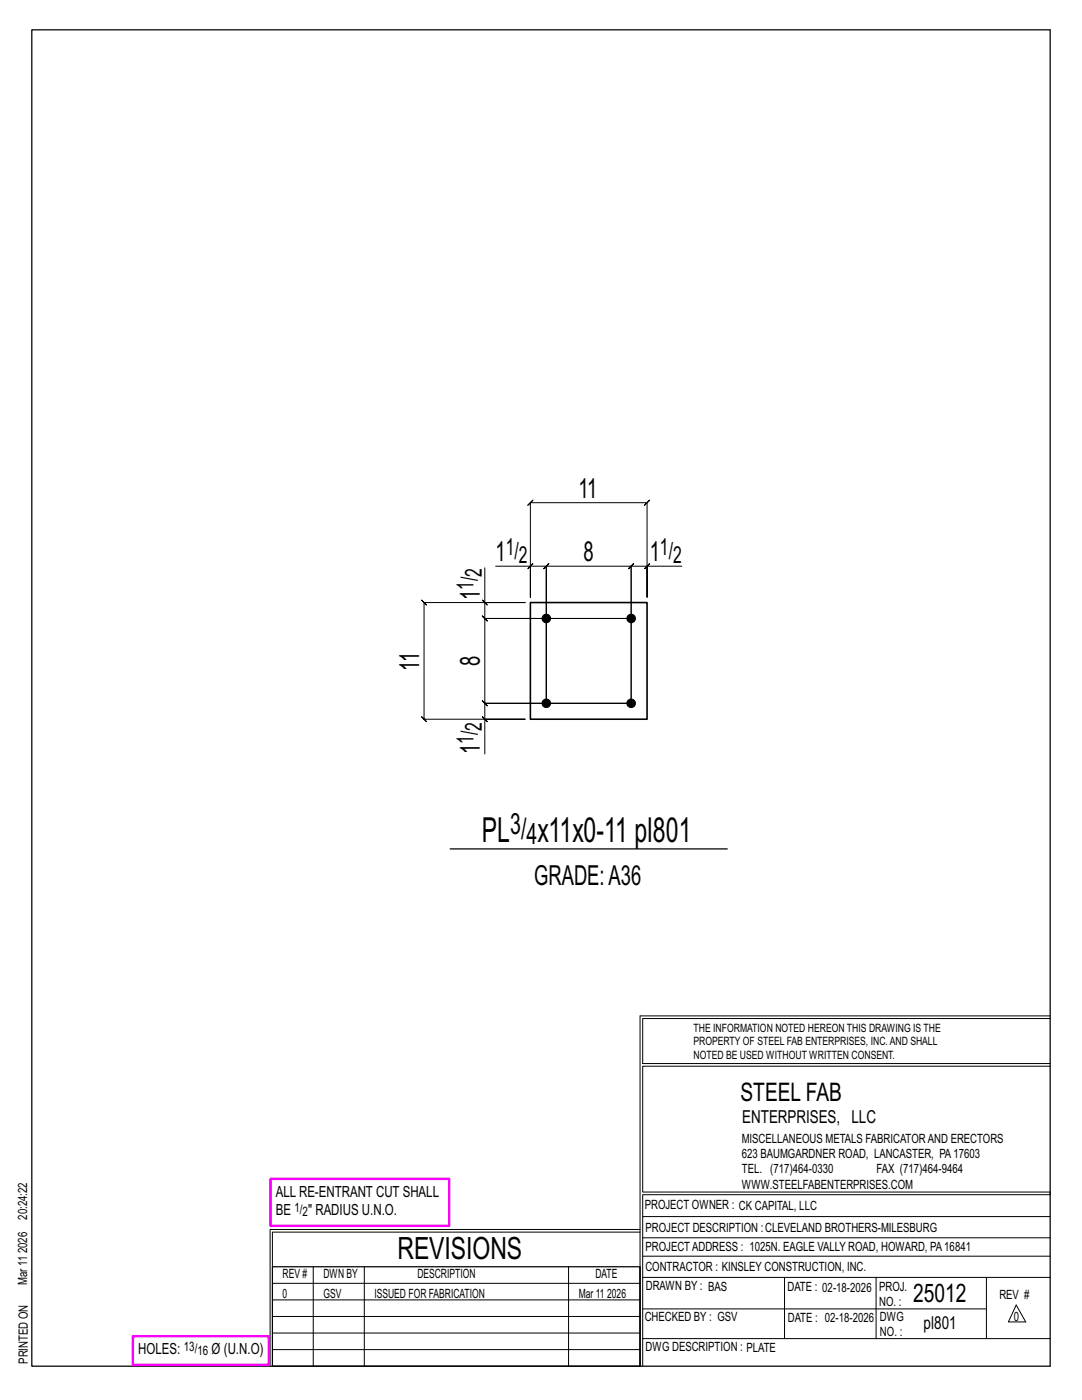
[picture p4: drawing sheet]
<svg xmlns="http://www.w3.org/2000/svg" width="216mm" height="279mm" viewBox="0 0 216 279" stroke-linecap="round" stroke-linejoin="round" font-family="sans-serif">
<defs><g id="words">
<g font-size="6.9">
<text x="96.2" y="168">PL</text>
<text x="107.3" y="168">x11x0-11 pl801</text>
</g>
<text font-size="6.1" x="79.3" y="251.3">REVISIONS</text>
<g font-size="5.9">
<text x="101.8" y="166.4">3/</text>
<text x="105.1" y="168.5">4</text>
</g>
<g font-size="5.5">
<text x="115.4" y="99.3">11</text>
<text x="98.9" y="112">1</text>
<text x="116.4" y="112">8</text>
<text x="129.6" y="112">1</text>
<text x="95.7" y="119.7" transform="rotate(-90 95.7 119.7)">1</text>
<text x="83.6" y="133.9" transform="rotate(-90 83.6 133.9)">11</text>
<text x="95.7" y="132.9" transform="rotate(-90 95.7 132.9)">8</text>
<text x="95.7" y="150.5" transform="rotate(-90 95.7 150.5)">1</text>
<text x="106.6" y="176.7">GRADE:A36</text>
</g>
<g font-size="5.1">
<text x="147.8" y="219.8">STEEL FAB</text>
<text x="182.2" y="259.9">25012</text>
</g>
<g font-size="4.7">
<text x="100.9" y="110.8">1/</text>
<text x="103.6" y="112.4">2</text>
<text x="131.7" y="110.8">1/</text>
<text x="134.3" y="112.4">2</text>
<text x="94.5" y="117.7" transform="rotate(-90 94.5 117.7)">1/</text>
<text x="96.2" y="115.1" transform="rotate(-90 96.2 115.1)">2</text>
<text x="94.5" y="148.4" transform="rotate(-90 94.5 148.4)">1/</text>
<text x="96.2" y="145.8" transform="rotate(-90 96.2 145.8)">2</text>
</g>
<g font-size="3.6">
<text x="148.1" y="224.1">ENTERPRISES, LLC</text>
<text x="184.3" y="265.2">pl801</text>
</g>
<g font-size="3.1">
<text x="55" y="238.9">ALL RE-ENTRANT CUT SHALL</text>
<text x="55" y="242.5">BE</text>
<text x="61.5" y="242.5">&quot; RADIUS U.N.O.</text>
<text x="27.6" y="270.2">HOLES:</text>
<text x="42.2" y="270.2">Ø (U.N.O)</text>
</g>
<g font-size="2.6">
<text x="58.8" y="241.8">1/</text>
<text x="60.4" y="242.7">2</text>
<text x="36.7" y="269.6">13/</text>
<text x="39.4" y="270.5">16</text>
</g>
<g font-size="2.5">
<text x="148" y="231.2">623 BAUMGARDNER ROAD, LANCASTER, PA17603</text>
<text x="148" y="228.1">MISCELLANEOUS METALS FABRICATORAND ERECTORS</text>
<text x="148" y="237.2">WWW.STEELFABENTERPRISES.COM</text>
<text x="148" y="234.2">TEL. (717)464-0330</text>
<text x="174.9" y="234.2">FAX (717)464-9464</text>
<text x="5.4" y="243.4" transform="rotate(-90 5.4 243.4)">20:24:22</text>
<text x="128.7" y="241.3">PROJECT OWNER : CK CAPITAL, LLC</text>
<text x="128.8" y="246">PROJECT DESCRIPTION :CLEVELAND BROTHERS-MILESBURG</text>
<text x="5.4" y="250.1" transform="rotate(-90 5.4 250.1)">2026</text>
<text x="128.8" y="249.7">PROJECTADDRESS : 1025N. EAGLE VALLY ROAD, HOWARD, PA16841</text>
<text x="5.4" y="256.5" transform="rotate(-90 5.4 256.5)">Mar 11</text>
<text x="56.4" y="255">REV #</text>
<text x="64.5" y="255">DWN BY</text>
<text x="83.3" y="255">DESCRIPTION</text>
<text x="118.8" y="255">DATE</text>
<text x="128.8" y="253.7">CONTRACTOR : KINSLEY CONSTRUCTION, INC.</text>
<text x="128.9" y="257.5">DRAWN BY : BAS</text>
<text x="157.1" y="257.6">DATE : 02-18-2026</text>
<text x="175.4" y="257.7">PROJ.</text>
<text x="56.4" y="259">0</text>
<text x="64.5" y="259">GSV</text>
<text x="74.7" y="259">ISSUED FOR FABRICATION</text>
<text x="115.5" y="259">Mar 11</text>
<text x="121.1" y="259">2026</text>
<text x="128.6" y="263.7">CHECKED BY : GSV</text>
<text x="157.2" y="263.7">DATE : 02-18-2026</text>
<text x="175.4" y="260.7">NO. :</text>
<text x="175.6" y="263.7">DWG</text>
<text x="199.4" y="259.2">REV #</text>
<text x="202.3" y="263.7">0</text>
<text x="128.8" y="269.7">DWG DESCRIPTION : PLATE</text>
<text x="175.6" y="266.7">NO. :</text>
<text x="5.5" y="272.2" transform="rotate(-90 5.5 272.2)">PRINTED ON</text>
</g>
<g font-size="2.3">
<text x="138.4" y="208.6">PROPERTY OF STEEL FAB ENTERPRISES, INC.AND SHALL</text>
<text x="138.4" y="205.9">THE INFORMATION NOTED HEREON THIS DRAWING IS THE</text>
<text x="138.4" y="211.3">NOTED BE USED WITHOUT WRITTEN CONSENT.</text>
</g>
</g></defs>
<g fill="none" stroke="#000" stroke-width=".2">
<path d="M96.2 119.8l1 1zM96.7 113.3v7h8.1h-20.2l-.5-.5 1 1-.5-.5v23.2l-.5-.5 1 1-.5-.5h20.2h-8.1v7M98.9 113h6.9v6.2v-18.9l-.5 .5 1-1-.5 .5h23.3l-.5 .5 1-1-.5 .5v18.9v-6.2h7M105.3 113.5l1-1zM105.8 113h3.2l-.5 .5 1-1-.5 .5v27.4v-27.4l-.5 .5 1-1-.5 .5h16.9l-.5 .5 1-1-.5 .5v27.4v-27.4l-.5 .5 1-1-.5 .5h3.2M128.6 113.5l1-1zM96.7 120.3v3.1l-.5-.5 1 1-.5-.5h29.2h-29.2l-.5-.5 1 1-.5-.5v17l-.5-.5 1 1-.5-.5h29.2h-29.2l-.5-.5 1 1-.5-.5v3.1M96.2 143l1 1zM127.7 202.7v70M127.7 202.7h81.8M209.5 203.3h-81.3v9h81.3M209.5 212.8h-81.3v25.1h81.3v.5h-81.3v34.3"/>
<path d="M54.4 259.4h73.3M54.4 256.1h73.3M62.5 252.8v19.9M72.7 252.8v19.9M113.4 252.8v19.9M127.7 245.4h-73.8v27.3M127.7 245.9h-73.3v6.9M128.2 242.8h81.3M128.2 254.9h81.3M128.2 250.7h81.3M128.2 247h81.3M156.5 254.9v12.2"/>
<path d="M174.8 254.9v12.2M196.8 254.9v12.2M54.4 269.3h73.3M54.4 266h73.3M54.4 262.7h73.3M128.2 261.2h68.6M128.2 267.1h81.3M202.8 260.4l1.9 3.4h-3.5z"/>
</g>
<path d="M6.3 6h203.2v266.7h-203.2zM89.8 169.4h55.3M54.4 252.8h73.3v19.9h-73.3z" fill="none" stroke="#000" stroke-width=".25"/>
<path d="M54 235.3h35.6v9.3h-35.6zM26.5 266.7h27.1v5.7h-27.1z" fill="none" stroke="#f0f" stroke-width=".5"/>
<g fill="#000" stroke="#000" stroke-width=".2">
<circle cx="109" cy="123.4" r=".86"/>
<circle cx="125.9" cy="123.4" r=".86"/>
<circle cx="109" cy="140.4" r=".86"/>
<circle cx="125.9" cy="140.4" r=".86"/>
</g>
<path d="M105.8 120.3h23.3v23.2h-23.3z" fill="none" stroke="#000" stroke-width=".32"/>
<use href="#words"/>
</svg>
